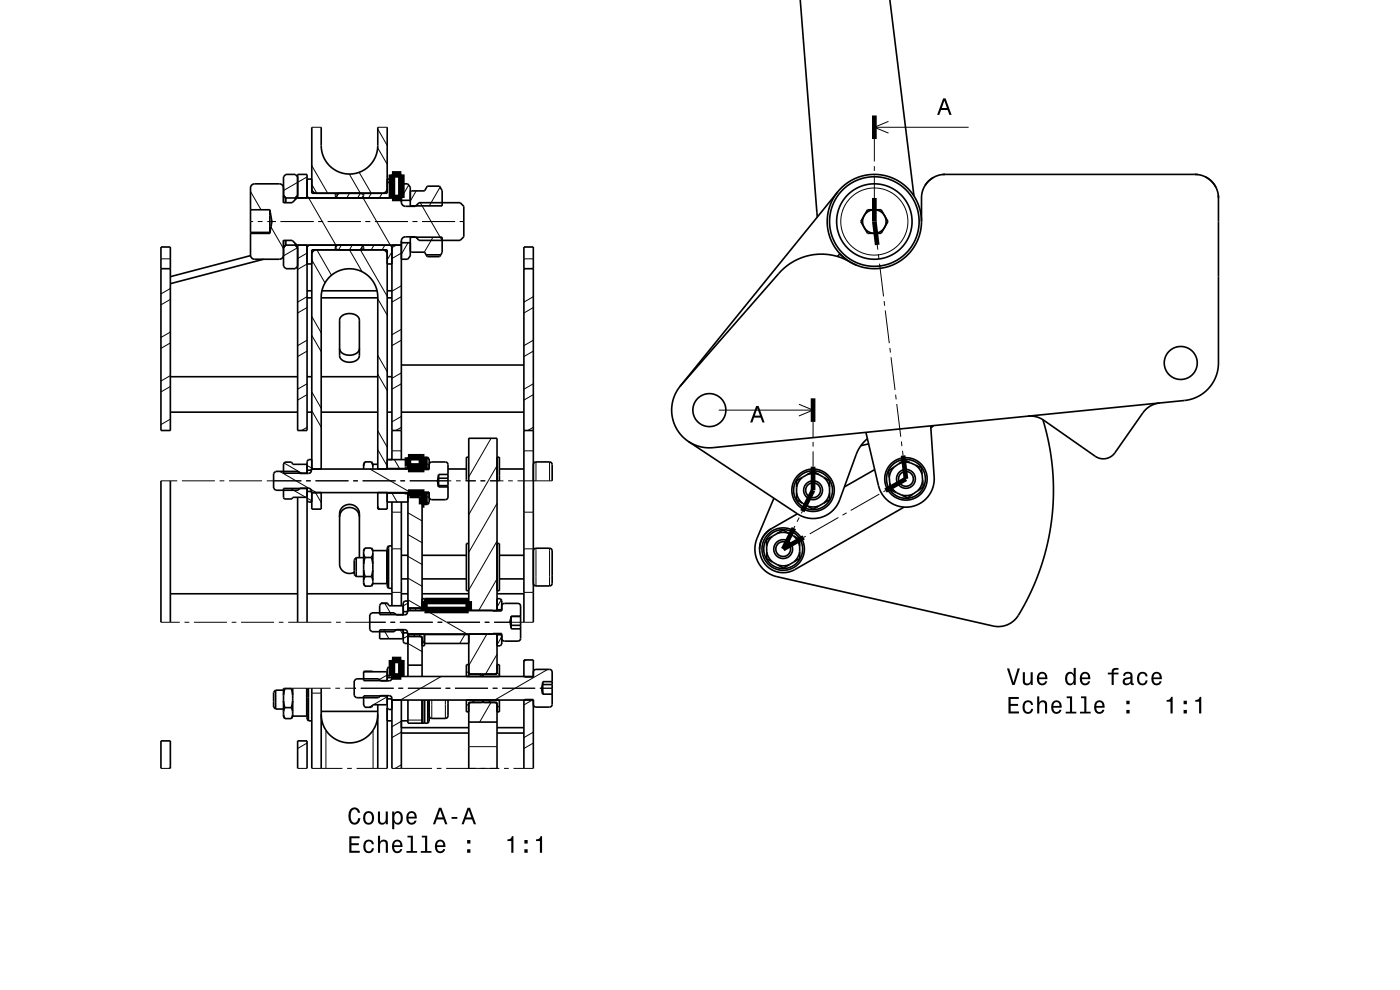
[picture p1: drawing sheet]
<svg xmlns="http://www.w3.org/2000/svg" width="297mm" height="210mm" viewBox="0 0 297 210" stroke-linecap="round" stroke-linejoin="round" font-family="sans-serif">
<g fill="none" stroke="#000" stroke-width=".21">
<path d="M65.1 37.5l-5 2.9M66.1 35.1l3.4 5.9M66.1 39.1l1.1 1.9M66.1 27h2M74.1 36.9l2.4 4.1-.6 1M76.2 36.6l2.6 4.4-.6 1M80.1 31.4l2 3.5M80.1 27.4l2 3.5M80.1 27h2M82.8 38l-.7 1.1M86.7 39.3l-1.6 2.6M93.4 39.7l-2.3 4"/>
<path d="M185.5 27h20M185.5 29.5v4.7M185.5 35.2v1M185.5 37.2v4.8M188.5 25.8l-3 1.2 3 1.2M34.1 54.9h2M53.1 40.6l2.3 3.9M53.1 47h.6M54.7 47h1M56.7 47h1.8M57.5 48.1l2.6 4.6M59.5 47h7"/>
<path d="M63.1 52.5l-3 1.8M65.1 56l-2 1.2M65.1 53.7l-2 1.1M65.5 52l-.4 .6M65.5 42l5.8 10M66.1 55.1l2.9 4.9M67.2 53l3.1 5.4M67.5 47h1M69.5 47h7M71.3 41.8l.5-.8-.5 1M72.4 52l-.6 1M74.1 41l-.5 1"/>
<path d="M74.7 52l-.6 1 2.7 4.6M76.5 53l5.6 9.9M76.9 52.2l-.4 .8M77 52l-.5 1M77 42l5.8 10M77.5 47h1M79.3 52l-.5 1M79.5 47h7M81.1 41l-.6 1M81.6 52l-.5 1M83.1 53.4l-1 1.7M83.1 41.4l-.3 .6"/>
<path d="M84.1 52l-1 .5M85.1 53.7l-2 1.1M86.6 51.5l-1.5 2.4M87.2 50.3l-.2 .4M87.5 47h1M88.3 40.5l-1.3 2.2M89.2 43l4.6 8M89.5 47h7M91.9 50.3l-1.9 3.2M97.5 47h.9M111.1 54.9h2M111.4 57l-.3 .2"/>
<path d="M186.1 52l.1 .9M186.3 53.9l.2 1M186.6 55.9l.8 7M36.1 72.7l-2 1.2M36.1 63.5l-2 1.2M36.1 79.7l-2 1.1M36.1 70.4l-2 1.2M36.1 61.2l-2 1.2M65.1 74.5l-2 1.1M65.1 65.2l-2 1.2M65.1 72.2l-2 1.1M65.1 62.9l-2 1.2"/>
<path d="M66.1 67.1l2 3.5M66.1 71.1l2 3.5M80.1 75.4l2 3.4M80.1 63.4l2 3.5M80.1 79.4l2 3.4M85.1 72.2l-2 1.1M85.1 62.9l-2 1.2M85.1 79.1l-2 1.1M85.1 69.9l-2 1.1M85.1 60.6l-2 1.2M113.1 74.5l-2 1.1M113.1 65.2l-2 1.2"/>
<path d="M113.1 72.2l-2 1.1M113.1 62.9l-2 1.2M187.6 63.9l.1 1M187.8 65.9l.9 6.9M188.8 73.8l.1 1M189 75.8l.9 6.9M36.1 91.2l-.1 .1M36.1 82l-2 1.1M36.1 88.9l-2 1.2M59.3 100l6.2 3.6M60.3 98.2l3.7 2.2M65.1 98.7l1 .6"/>
<path d="M65.1 83.7l-2 1.2M65.1 90.6l-1.1 .7M65.1 81.4l-2 1.2M66.1 83.1l2 3.5M66.1 99.1l.2 .4M66.1 87.1l2 3.5M78.5 99.5l8.6 5M80.1 91.4l2 3.5M80.1 95.4l2 3.5M83.1 95.6h2M83.7 97.5l1.1 1.9M85.1 90.6l-1.1 .7"/>
<path d="M85.1 81.4l-2 1.2M85.1 88.3l-2 1.2M90 98.1l1 .6M90 99.2l.2 .1M90.1 97l.9 .5M99.6 93l-.2 .2M104.2 93l-4.8 8.2M105.4 98.8l-6 10.4M111.1 95.6h2M113.1 83.7l-2 1.2M113.1 90.6l-1.1 .7M113.1 81.4l-2 1.2"/>
<path d="M113.7 98v4M116.6 98v4M152.5 87h20M169.5 85.8l3 1.2-3 1.2M172.5 89.5v3.2M172.5 93.7v1M172.5 95.7v3.3M190 83.7l.1 1M190.2 85.7l.9 7M191.2 93.6l.1 1M191.5 95.6l.1 1M34.1 102h3.5"/>
<path d="M38.6 102h7M46.6 102h1M48.6 102h7M56.6 102h7.3M61.6 103.6l3.3 1.9M64.9 102h1M65.1 105.7l1 .5M65.9 103.8l1.2 .7M66.9 104.5l1.2 2.1M66.9 102h7M74.9 102h1M76.9 102h7"/>
<path d="M80.1 107.4l.4 .6M82 116.8v7M83.1 116.4h2M83.1 108.6h2M83.1 104.6l1.1 1.9M84.9 102h1M86.5 118l3 1.7M86.5 113.4l3 1.7M86.5 108.8l3 1.7M86.9 102h8.8M88 105l1.5 .9M90 105l1 .6"/>
<path d="M90 106.2l1 .5M96.7 102h1M98.7 102h2.2M101.9 102h1M103.9 102h2.9M105.4 114.8l-6 10.4M105.4 106.8l-6 10.4M107.8 102h1M109.8 102h7.3M111.1 116.4h2M111.1 108.6h2M113.7 116.3v8"/>
<path d="M116.6 116.3v8M168.6 111.6l-.2 .4M169.5 109.8l-.4 .9M170.2 108.5l-.2 .4M170.9 113.7l-.4 .3M177.9 109.8l-6.1 3.4M179.6 108.8l-.9 .5M186.5 104.8l-6 3.5M187.9 104.1l-.5 .2M34.1 132h4M39.1 132h1M41.1 132h7"/>
<path d="M49.1 132h1M51.1 132h7M59.1 132h1M61.1 132h9.2M71.3 132h1M73.3 132h8.5M81.4 133.6l1.1 1.9M81.6 128l1.4 2.4M82.8 132h1M83.1 125.7h2M84.8 132h7M84.9 133.6l.6 1.1"/>
<path d="M85.4 128.5l.1 .2M86.5 134.9l-1 .5M86.5 127.9l-1 .6M86.5 127.2l3 1.8M86.5 136.5l3 1.7M86.5 122.6l3 1.8M86.6 134.5l.2 .5M86.8 129l.3 .5M87.7 134.5l.3 .5M88 129l.3 .5M88.9 134.5l.3 .5M89.1 129l.3 .5"/>
<path d="M89.5 135.7l.5 .8M89.5 127.7l.5 .8M90 134.5h.1M90.4 129.5l8.7 5M92.8 132h1M94.8 132h7M98.6 134.6l-1.1 1.9M102.8 132h1M103.3 134.5l-3.9 6.7M104.8 132h8.3M105.4 122.8l-3.8 6.7M105.4 138.8l-2.4 4.2"/>
<path d="M105.5 134.6l-.1 .2M106.3 127.2l-.9 1.6M106.4 135.1l-1 1.7M106.4 129l-.1 .3M111.1 125.7h2M111.7 140l-.6 .3M60.1 146h10M65 146v5.9M65.1 157.6l-2 1.2M66.1 147h2M69.1 154.9v8.1M71.1 146h1"/>
<path d="M73.1 146h2.4M76.5 146h7M79.1 149.6l-.8 .4M79.1 154.9v8.1M82.1 147.8l-2.9 1.7M82.1 143.2l-2 1.2M82.1 142.9l.6 .8M82.9 148.2l.2 .4M84.5 146h1M85.1 155.3l-2 1.2M85.1 153l-2 1.2M86.5 146h7"/>
<path d="M86.5 152.7h3M91.6 148.5v3.9M93.6 143.5l-8.7 5M94.5 148.5v3.9M94.5 146h1M96.5 146h7M99.4 142.4l-.5 .3M99.4 158.4h6M99.5 149.3l-.6 .3M99.5 149l-.1 .2M100.9 148.5l-.8 .5M102.3 143.1l-.7 .4"/>
<path d="M102.4 143.4l.3 .1M103.3 148.5l.9 .5M104.2 149l-2.4 4.2M104.5 146h1M105.4 142.7l.5 .4M105.4 149.7l.5 .3M106.5 146h7M112.9 148.5l-1.8 1M113.1 157.6l-2 1.2M113.1 155.3l-2 1.2M114.5 146h2.6M116.2 142l-11.3 6.5"/>
<path d="M34.1 163h2M36.1 162.8l-.3 .2M63.1 163h2M66.1 163h6.5M73.6 163h1M75.6 163h6.5M83.1 163h8.6M85.1 162.2l-1.3 .8M92.7 163h1M94.7 163h11.2M106.9 163h1M108.9 163h4.2"/>
<circle cx="185.5" cy="47" r="7.1"/>
</g>
<g fill="none" stroke="#000" stroke-width="1.4" stroke-linecap="butt">
<path d="M83.1 37h2v5h-2zM89.2 99h-.1M89.5 98.7v.1M89.5 98.7l-.3 .3M89.5 98.6v.1M89.5 97v2h-3v-2h3.5v2.5h-3.5v-.4l.3-.1M89.5 98.5v.2M89.1 105h-2.3l-.3-.1v-.4h3.5v2.5h-.5v-1.6M89.1 105h.1M89.2 105l.1 .1M89.2 105h.1M89.3 105v.1"/>
<path d="M89.3 105.1l.1 .1M89.4 105.1v.1M89.4 105.2l.1 .2M89.5 105.2v.1M89.5 105.4v.1M83.1 140h2v3.5h-2zM90 127.5h9.4v1.9h-9.4z"/>
</g>
<g fill="none" stroke="#000" stroke-width=".35">
<path d="M169.8 0l3.6 46M188.8 0l5.1 41.6M60.1 39.9l-.3-.7-.5-.2h-5.3l-.6 .3-.3 .6v14.2l.2 .5 .3 .3 .4 .1h5.3l.6-.3 .2-.6M63.1 37.5l-.5-.5h-2l-.5 .5v5.5h1.9l1-1h22.1M65.1 38h1M66.1 40l.3 .7 .7 .3M66.1 27v14h16v-14M68.1 27v3.9a6 6 0 0 0 6 6 6 6 0 0 0 6-6v-3.9M82.1 40l-.3 .7-.7 .3M82.1 38h1M85.1 39h1.4l.5 .7v4.1M198 37.7l-1 .7-.7 .9"/>
<path d="M200.5 37a5 5 0 0 0-5 5v5M200.5 37h-.5M200.5 37h53M253.5 37a5 5 0 0 1 5 5M253.5 37h.6M255.7 37.5l1.4 1 .8 1.2M34.1 57h2M34.1 52.4h2v38.9h-2zM53.1 44.5h4.1M53.1 49.3h4.1M53.1 54.2l-17 4.5M55.9 55l-19.8 5.2"/>
<path d="M57.2 44.5l.5 2.5-.5 2.5M57.2 44.5v5h-4.1M60.1 54.4h.1M60.1 41.5l.5 .5M60.6 42h2M60.6 52h2M60.6 42v1M60.6 51v1M60.6 52l-.5 .5M62.6 42v.3M62.6 51.6v.4M62.6 52l.5 .5"/>
<path d="M63.1 42v-5h2v5M63.1 41.5l-.5 .5M65.1 41.5l.3 .4 .2 .1M65.1 52v39.3h-2v-39.3M65.1 56h1M65.6 52l-.4 .2-.1 .3M67.1 53l-.6 .3-.4 .7M71.4 52l-.3 .8 .6 .2M71.7 41l-.6 .2 .3 .8M76.5 41l.6 .2-.3 .8M76.8 52l.3 .8-.6 .2M81.1 53l.8 .3 .2 .7"/>
<path d="M82.1 56h1M82.6 52l.3 .1 .2 .4M83.1 42v-5h2v5.9l.2 .5 .3 .3 2.5 .1 .8-.8h8.7l.8 .8v6.4l-.8 .8h-8.7l-.8-.8-2.3 .1-.4 .2-.2 .5-.1 46.5M83.1 41.5v.3l-.5 .2M83.1 52v45.5M85.1 52h-22.1l-1-1h-1.9v5.5l.5 .5h2l.5-.5M85.1 42.5h1.9M85.1 51.5h1.9M87 40.7l.3-.2h2.8l.6-1h2.5l.6 .9v3.3h-6.8M87 53.2l.3 .3h2.8l.3 .6M87 50.2v4.1l-.5 .7h-1.4M87 50.3h6.8v3.2l-.3 .6"/>
<path d="M90.4 54.1l.3 .3h2.5l.3-.3M90.4 54.1h3.1M111.1 57h2M177.7 54.4l.4-.5 1.5 1.3M177.7 40.7l-33.4 41.3M184 44.5h2.9l1.5 2.5-1.5 2.5h-2.9l-1.4-2.5zM195.5 47a10 10 0 0 0-15.6-8.3 10 10 0 0 0 1.8 17.5M258.5 41.4v.6M258.5 42v35a8 8 0 0 1-7.2 8l-100 10a8 8 0 0 1-7.9-4.3 8 8 0 0 1 1.1-9l20.8-23.8a12.2 12.2 0 0 1 16-1.8 10 10 0 0 0 14.2-9.1M36.1 79.9h27M65.1 79.9h1M65.1 61.7h1"/>
<path d="M65.1 63.2h1M68.1 79.9h12M68.1 63.2h12M68.3 61.7h11.7M72 74a2.29 2.29 0 0 0 3.5 1 1.28 1.28 0 0 0 .7-1M72.5 67.1a2.48 2.48 0 0 1 3.7 .6v7.7a2.24 2.24 0 0 1-3.3 1.2 1.34 1.34 0 0 1-.9-1.2v-7.6zM82.1 79.9h1M82.1 61.7h1M82.1 63.2h1M85.1 77.4h26M36.1 87.4h27M65.1 98.6l-.1-.1h-2.9l-.3-.5h-1.4l-.3 .4v2h5"/>
<path d="M65.1 87.4h1M66.1 97.5h-.7l-.3 .4v2.5M68.1 99.5v-36.5a6 6 0 0 1 6-6 6 6 0 0 1 6 6v36.5M68.1 87.4h12M77.4 98l-.3 .4v1.1M77.4 98h1.4M77.4 98l-.3 .8M78.8 98l.3 .4v1.1M78.8 98l.3 .8M79.1 98.5h1M82.1 87.4h1M82.1 99.5v-46.5h-16v46.7h-1"/>
<path d="M82.1 97.5h4.4M82.1 99.4h4.4M82.4 97.5h.1M83.1 91.3h2M85.1 87.4h26M86.5 99.5v-2.5h4.3l.2 .4v2.2l-1.9-.1M86.5 99h3M86.8 99l-.3 .1M89.5 98.5v.3l-.5 .2M89.5 97v2.6M90 99.5h-24a.71 .71 0 0 1-.5 .9h-1.9l-.4-.4h-4.7l-.5 .4v3.2l.5 .4h4.7l.4-.4h1.9a.66 .66 0 0 1 .5 .9h24M90 97v2.6"/>
<path d="M90 99.3h1M91 98.6a.56 .56 0 0 1 .6-.6h2.9a.56 .56 0 0 1 .5 .6v6.8a.57 .57 0 0 1-.5 .6h-2.9a.56 .56 0 0 1-.6-.6M95 99.5h3.9M99.4 97h-.5v5M105.4 97h.5v5M105.9 99.5h5.2M111.1 91.3h2M113.1 98.5a.56 .56 0 0 1 .6-.5h2.9a.56 .56 0 0 1 .5 .5v3.5M146.1 93.7l23.1 15.3M184 93.1a8 8 0 0 0-2.4 3.4l-3.5 9.5a6 6 0 0 1-8.9 3M184.3 94.2l-1.7 .3M185.6 99.6l-6.5 3.7"/>
<path d="M188.5 99.9l3.3-2.3 3.7 1.7 .4 4-3.4 2.3-3.6-1.7zM189.7 99.1l-.7 1-.3 1.2M193.1 98.2l-1.2-.2-1.2 .4M194.2 98.7l.9 .9 .5 1.1M197.4 90.3l.8 10.9a6 6 0 0 1-5.1 6.3 6 6 0 0 1-6.8-4.5l-2.6-11.3M198 90.3l-.5 .5M221.2 89l1.4 5.4 .7 4.7 .2 5.3-.3 5-.8 4.9-1.4 5.3-1.7 4.7-2.1 4.3a7.2 7.2 0 0 1-3.6 4l-1.4 .3-1.5-.1-45.9-10.5a6 6 0 0 1-4.2-8.2l3.6-8.4M246 85.5a5 5 0 0 0-3.6 2.1l-5.9 8.4a3 3 0 0 1-4.2 .8l-11.1-7.8-1.6-.6-1.5-.1M34.1 102v30M36.1 102v30M63.1 105.5v26.5M65.1 103.6h-5v1.9l.2 .3h1.6l.2-.3h2.9l.1-.1"/>
<path d="M65.1 103.6v28.4M65.1 104.2h1v3.8h2v-3.5M65.1 106.1l.3 .4h.7M72 109.6a2.1 2.1 0 0 1 2.1-2 2.1 2.1 0 0 1 2.1 2M75.6 118.3v4M75.6 118.3l-.5 .4v3.2l.5 .4M75.6 118.3h1.5M76.2 118.3v-9.3a2.1 2.1 0 0 0-2.1-2 2.1 2.1 0 0 0-2.1 2v10.7a2.1 2.1 0 0 0 3.1 1.7M77.1 117.5l.3 .8M77.4 116.3l-.3 .7M77.4 116.3l-.3 .4v7.1l.3 .5M77.4 118.3l-.3 1.4"/>
<path d="M77.4 118.3h1.4M77.4 116.3h1.4M77.4 116.3h.1M78.8 118.3l.3 1.4M78.8 116.3h.1M78.8 116.3l.3 .7M78.8 116.3l.3 .4v7.1l-.3 .5M79.1 117.5l-.3 .8M79.1 116.8h2.9l.1 .1M80.1 104.5v3.5h2v-3.5M82.1 106.5h4.4M82.1 104.6h4.4"/>
<path d="M82.4 115.8l-.3 .4v8.2l.3 .4M82.4 115.8v9M82.4 115.8h.7M83.1 106.5v22M85.1 106.5v22M85.1 117.8h1.4M86.5 104.5v25.2h-1M86.5 105h3v24h-3M86.5 104.9l.3 .1M89 105l.3 .1 .2 .4M89.1 104.5l1.9-.1v2.2l-.2 .4h-1.3M89.5 117.8h9.4"/>
<path d="M90 104.4v2.6M90 104.6h1M93 100.7l-.2 1.3 .2 1.2M93 101.4h2M93 103h2M95 100.6h-2v2.7h2M99.4 115.3h-.5v10h.5M105.4 115.3h.5v10h-.5M105.9 117.8h5.2M113.1 116.9a.56 .56 0 0 1 .6-.6h2.9a.56 .56 0 0 1 .5 .6v6.8a.55 .55 0 0 1-.5 .6h-2.9a.56 .56 0 0 1-.6-.6M162.7 117.1l.4 1.2 .8 .9M163.7 112.1a5 5 0 0 0-2.6 4.4"/>
<path d="M163.8 113.8l-.7 .9-.5 1.2M164.9 113.2l-2.3 1.3v1.4M167.3 113.1l-1.2-.2-1.2 .3M167.3 113.1l1.1 .6M167.3 113.1l-1.2-.7-1.2 .8M167.4 119.8l-1.2 .2-1.2-.2M168.4 113.7l.8 1 .4 1.1M168.4 113.7l1.2 .7v1.4M169 104.6l.4 1.2 .8 .9M169.2 109l-5.5 3.1M169.6 115.8l.1 2.6-3.5 2.1-3.5-2-.1-2.6M169.7 117l-.5 1.2-.8 1"/>
<path d="M170.2 101.3l-.8 .9-.4 1.2M170.2 101.3l-1.2 .7v4l3.5 2 2.3-1.3M171.3 100.7l1.2-.3 1.2 .3M171.3 107.3l1.2 .2 1.2-.2M171.3 100.7l-1.1 .6M171.3 100.7l1.2-.7 3.5 2v4l-1.2 .7M174.8 101.3l.8 .9 .4 1.2M176 104.6l-.4 1.2-.8 .9M188.8 102.5l.5 1.1 .9 .9M191.8 107.6l-23.2 13.2a5 5 0 0 1-6.8-1.8 5 5 0 0 1 1.9-6.9M193.7 104.8l-1.2 .3-1.2-.1M195.7 101.9l-.3 1.2-.7 1"/>
<path d="M36.1 126h27M65.1 126h18M75.6 122.3h1.5M77.1 120.9l.3 1.4M77.1 123.6l.3 .7M77.4 122.3l-.3 .7M77.4 124.3h1.4M77.4 122.3h1.4M78.8 122.3l.3 .7M79.1 120.9l-.3 1.4M79.1 123.6l-.3 .7M80.8 128h1.4"/>
<path d="M80.8 128l-.3 .4v2h5M80.8 128h.1M82.1 123.7l-.1 .1h-2.9M82.2 128h.1M82.2 128l.3 .5h2.9l.1 .1M82.4 124.8h.7M82.5 135.5h.1M85.1 126h1.4M85.1 122.8h1.4M85.5 133.6h-5v1.9h4.9l.1-.1M85.5 134.2h1v9.3M85.5 133.6v2.5l.3 .4h.7"/>
<path d="M86.5 135h3v8.5M86.5 127.5h-.7l-.3 .4v2.5M86.5 134.9l.3 .1M86.8 129l-.3 .1M89 135l.3 .1 .2 .4M89.5 128.5v.3l-.5 .2M89.5 126h9.9M89.5 122.8h9.4M89.5 127h.5v2.5M90 134.5v2.5h-.5M90 127.5h9.4M90 129.4h9.4"/>
<path d="M90 136.5h9.4M90 134.6h9.4M99.4 129.5v-36.5h6v36.6M99.4 134.5v9M104.5 134.5l1.9-.1v2.2l-.2 .4h-.8M105.4 129.5h-19a.71 .71 0 0 1-.5 .9h-1.9l-.4-.4h-4.7l-.5 .4v3.2l.5 .4h4.7l.4-.4h1.9a.67 .67 0 0 1 .5 .9h19M105.4 126h5.7M105.4 134.4v8.6h-6M105.4 127h.8l.2 .4v2.2l-1.9-.1M105.4 129.3h1M105.4 134.6h1M105.9 122.8h5.2"/>
<path d="M106.4 128.6a.56 .56 0 0 1 .6-.6h2.9a.55 .55 0 0 1 .5 .6v6.8a.56 .56 0 0 1-.5 .6h-2.9a.57 .57 0 0 1-.6-.6M108.4 130.7h2M108.4 130.7l-.2 1.3 .2 1.2M108.4 130.7v2.7h2M108.4 132.6h2M111.1 132v-79.6h2v79.6M58.5 146.4l-.5 .4v3.2l.5 .4M58.5 146.4v4M58.5 146.4h1.6M58.5 150.4h1.6M60.1 151.6l.3 .8M60.1 148.7l.3 1.4"/>
<path d="M60.1 146v6l.3 .4M60.4 146v.1M60.4 152.4h1.4M60.4 150.1h1.4M60.4 146.1h1.4M60.4 150.1l-.3 .8M60.4 146.1l-.3 1.4M61.8 150.1l.3 .8M61.8 146.1l.3 1.4M61.9 146l-.1 .1M62.1 151.6l-.3 .8M62.1 148.7l-.3 1.4"/>
<path d="M62.1 146v6l-.3 .4M65.1 151.8l-.1 .1h-2.9M65.1 146v6.5l.3 .4M65.4 152.9h.7M65.4 146v6.9M66.1 146v17M68.1 151.5a6 6 0 0 0 6 6.1 6 6 0 0 0 6-6.1M68.1 146v17M68.1 150.9h12M77.1 142.5h4.9l.1 .1M79.1 142.5h-2v1.9h5M80.1 149.5v13.5"/>
<path d="M82.1 147.6h-5v1.9l.3 .5h1.4l.3-.5h2.9l.1-.1M82.1 147.6v15.4M82.1 152.9h1M82.1 143.7h1M82.1 150.1l.3 .4h.7M82.1 148.2h1M83.1 143.5h30M83.1 148.5h30M83.1 141.5h-.7l-.3 .4v2.5M85.1 143.5v-3.5h-2v3.8a.58 .58 0 0 1-.5 .6h-1.9l-.4-.4h-4.7l-.5 .4v3.2l.5 .4h4.7l.4-.4h1.9a.58 .58 0 0 1 .5 .5v14.9M85.1 148.5v14.5M85.1 154.4h14.3"/>
<path d="M85.1 155.5h14.3M85.1 152.9h1.4M86.5 148.5v4.9h4.3M86.5 141.1h3M89.5 148.5v4.9M90 148.5v4.9M90.8 148.5v4.9M91 148.5v4.5l-.2 .4M95 148.5v3.3a.56 .56 0 0 1-.5 .6h-2.9a.55 .55 0 0 1-.6-.6M98.9 148.5v2.5h.5M99.4 142.5l.3 .4 .2 .1M99.4 153.2h6"/>
<path d="M99.4 141h-.5v2.5M99.9 149l-.4 .2-.1 .3M102.1 143l.3 .1M102.4 143.1v.4M102.4 148.5v.4M102.4 148.9l-.3 .1M102.4 148.9l.3 .1M102.7 143l-.3 .1M104.9 149l.3 .1 .2 .4M105.4 142.5v.3l-.5 .2M105.4 154.4h5.7M105.4 155.5h5.7"/>
<path d="M105.4 141h.5v2.5M105.9 148.5v2.5h-.5M111.1 143.5v-3.5h2v3.6l-1.9-.1M111.1 148.5v14.5M111.2 148.5l1.9-.1v14.6M113.1 142.6a.56 .56 0 0 1 .6-.6h2.9a.56 .56 0 0 1 .5 .6v6.8a.55 .55 0 0 1-.5 .6h-2.9a.56 .56 0 0 1-.6-.6M115.1 144.7l-.2 1.3 .2 1.2M115.1 145.2h2M115.1 147.2h2M117.1 144.6h-2v2.6M34.1 163v-5.8h2v5.8M63.1 163v-5.8h2v5.8"/>
<path d="M99.4 163v-14h6v14"/>
<circle cx="185.5" cy="47" r="2.5"/>
<circle cx="185.5" cy="47" r="9.5"/>
<circle cx="185.5" cy="47" r="8"/>
<circle cx="250.5" cy="77" r="3.5"/>
<circle cx="150.5" cy="87" r="3.5"/>
<circle cx="166.1" cy="116.5" r="2"/>
<circle cx="166.1" cy="116.5" r="4.1"/>
<circle cx="166.1" cy="116.5" r="1.57"/>
<circle cx="166.1" cy="116.5" r="4.5"/>
<circle cx="172.5" cy="104" r="4.5"/>
<circle cx="172.5" cy="104" r="2"/>
<circle cx="172.5" cy="104" r="4.1"/>
<circle cx="172.5" cy="104" r="1.57"/>
<circle cx="192.2" cy="101.6" r="4.1"/>
<circle cx="192.2" cy="101.6" r="4.5"/>
<circle cx="192.2" cy="101.6" r="1.57"/>
<circle cx="192.2" cy="101.6" r="2"/>
</g>
<path d="M185.5 24.5v5M185.5 42v5l.6 5M172.5 99v5l-2.3 4.5M172.5 84.5v5M191.6 96.6l.6 5-4.3 2.5M168.4 112l-2.3 4.5 4.4-2.5" fill="none" stroke="#000" stroke-width="1" stroke-linecap="butt"/>
<g fill="#000">
<path d="M200.1 20.9l-1.3 3.5h.5l.3-1.1h1.4l.4 1.1h.5l-1.3-3.5zM200.3 21.4l.6 1.5h-1.1z" fill-rule="evenodd"/>
<path d="M160.4 86.1l-1.3 3.5h.5l.4-1h1.4l.3 1h.5l-1.3-3.5zM160.7 86.6l.5 1.6h-1.1z" fill-rule="evenodd"/>
<path d="M213.9 147.8v3.5h2.3v-.4h-1.8v-1.2h1.6v-.4h-1.6v-1h1.7v-.5zM217.2 148.9a1.53 1.53 0 0 0 .9 2.5 1.07 1.07 0 0 0 1.1-1h-.5a.67 .67 0 0 1-.6 .6 .67 .67 0 0 1-.7-.6 1.11 1.11 0 0 1 .7-1.5 .59 .59 0 0 1 .6 .6h.5a1.09 1.09 0 0 0-.8-.9 1.09 1.09 0 0 0-1.2 .3zM220 147.7v3.6h.5v-1.5a.63 .63 0 0 1 .5-.9 .63 .63 0 0 1 .7 .8v1.6h.4v-1.7a.88 .88 0 0 0-.6-1 .88 .88 0 0 0-1 .4v-1.3zM223.3 148.9a1.54 1.54 0 0 0 .8 2.5 1.06 1.06 0 0 0 1.1-.8h-.5l-.2 .3-.3 .1a.76 .76 0 0 1-.7-.9h1.7a1.16 1.16 0 0 0-.5-1.4 1.16 1.16 0 0 0-1.4 .2zM223.6 149.1a.66 .66 0 0 1 .8-.1 .66 .66 0 0 1 .4 .7h-1.3zM226.3 147.7v.4h.7v2.9h-.9v.3h2.2v-.3h-.9v-3.3zM229.3 147.7v.4h.7v2.9h-.9v.3h2.3v-.3h-.9v-3.3zM232.4 148.9a1.54 1.54 0 0 0 .8 2.5 1.06 1.06 0 0 0 1.1-.8h-.4l-.3 .3-.3 .1a.76 .76 0 0 1-.7-.9h1.7a1.16 1.16 0 0 0-.4-1.4 1.16 1.16 0 0 0-1.5 .2zM232.8 149.1a.66 .66 0 0 1 .8-.1 .66 .66 0 0 1 .3 .7h-1.3zM238.9 150.6v.7h.7v-.7zM238.9 148.6v.8h.7v-.8z" fill-rule="evenodd"/>
<path d="M213.6 141.8l1.2 3.5h.5l1.1-3.5h-.5l-.9 3-.9-3zM217 142.6v1.8a.89 .89 0 0 0 .6 1 .89 .89 0 0 0 1.1-.5v.4h.4v-2.7h-.5v1.6a.65 .65 0 0 1-.3 .7 .65 .65 0 0 1-.9-.3v-2zM220.3 142.9a1.54 1.54 0 0 0 .8 2.5 1.07 1.07 0 0 0 1.1-.9h-.5l-.2 .4-.4 .1a.76 .76 0 0 1-.7-.9h1.8a1.17 1.17 0 0 0-.5-1.4 1.17 1.17 0 0 0-1.4 .2zM220.6 143.1a.66 .66 0 0 1 .8-.1 .66 .66 0 0 1 .3 .7h-1.3zM226.2 142.9a1.58 1.58 0 0 0 .8 2.5l.4-.1 .4-.4v.4h.4v-3.6h-.4v1.3a.9 .9 0 0 0-1.6-.1zM226.6 143.2a.62 .62 0 0 1 .7-.3 .62 .62 0 0 1 .4 .6 1.12 1.12 0 0 1-.6 1.5 1.19 1.19 0 0 1-.5-1.8zM229.4 142.9a1.54 1.54 0 0 0 .8 2.5 1.07 1.07 0 0 0 1.1-.9h-.5l-.2 .4-.4 .1a.76 .76 0 0 1-.7-.9h1.8a1.17 1.17 0 0 0-.5-1.4 1.17 1.17 0 0 0-1.4 .2zM229.7 143.1a.66 .66 0 0 1 .8-.1 .66 .66 0 0 1 .3 .7h-1.3zM235 142.7v.4h.8v2.2h.5v-2.2h1v-.4h-1v-.4l.3-.2h.7v-.4a1.04 1.04 0 0 0-1.5 .7v.3zM238.5 142.7l-.2 .7h.4a.55 .55 0 0 1 .6-.6 .55 .55 0 0 1 .4 .8l-.2 .1a1 1 0 0 0-1 .2 1 1 0 0 0-.3 1 .93 .93 0 0 0 1.7 0l.1 .4h.5v-.3l-.2-.1v-1.6a1.02 1.02 0 0 0-1.8-.6zM238.7 144.2l1.1-.3a.77 .77 0 0 1-.2 .9 .77 .77 0 0 1-.9 .1zM241.5 142.9a1.53 1.53 0 0 0 .8 2.5 1.06 1.06 0 0 0 1.2-1.1h-.5a.67 .67 0 0 1-.6 .7 .67 .67 0 0 1-.7-.6 1.11 1.11 0 0 1 .7-1.5 .59 .59 0 0 1 .6 .6h.4a1.09 1.09 0 0 0-.7-1 1.09 1.09 0 0 0-1.2 .4zM244.6 142.9a1.54 1.54 0 0 0 .7 2.5 1.07 1.07 0 0 0 1.1-.9h-.4l-.2 .4-.4 .1a.76 .76 0 0 1-.7-.9h1.8a1.17 1.17 0 0 0-.5-1.4 1.17 1.17 0 0 0-1.4 .2zM244.9 143.1a.66 .66 0 0 1 .8-.1 .66 .66 0 0 1 .3 .7h-1.3z" fill-rule="evenodd"/>
<path d="M247.5 148.5v.4h.8v2.4h.5v-3.5h-.4a.77 .77 0 0 1-.9 .7zM251.1 150.6v.7h.7v-.7zM251.1 148.6v.8h.7v-.8zM253.6 148.5v.4h.8v2.4h.4v-3.5h-.3a.77 .77 0 0 1-.9 .7z" fill-rule="evenodd"/>
<path d="M74.3 171.7a2.51 2.51 0 0 0 .4 3.1 1.27 1.27 0 0 0 1.8-1.3h-.5a.82 .82 0 0 1-1.1 .9 2.08 2.08 0 0 1 0-2.6 .71 .71 0 0 1 1 .6h.5a1.19 1.19 0 0 0-.8-1.1 1.19 1.19 0 0 0-1.3 .4zM77.3 172.4a1.53 1.53 0 0 0 .9 2.5 1.48 1.48 0 0 0 1.2-1.4 1.48 1.48 0 0 0-1.2-1.5l-.5 .1zM77.7 172.7a.67 .67 0 0 1 .7-.2 .67 .67 0 0 1 .5 .5 1.11 1.11 0 0 1-.7 1.6 1.17 1.17 0 0 1-.5-1.9zM80.2 172.1v1.8a.89 .89 0 0 0 .6 1 .89 .89 0 0 0 1.1-.5v.5h.4v-2.8h-.5v1.6a.64 .64 0 0 1-.4 .8 .64 .64 0 0 1-.8-.3v-2.1zM83.2 172.1v3.8h.4v-1.5a.93 .93 0 0 0 1 .5 .93 .93 0 0 0 .8-.8 1.5 1.5 0 0 0-1-2.1l-.4 .2-.4 .4v-.5zM83.8 172.7a.63 .63 0 0 1 .7-.2 .63 .63 0 0 1 .5 .5 1.13 1.13 0 0 1-.7 1.5 1.18 1.18 0 0 1-.5-1.8zM86.5 172.4a1.54 1.54 0 0 0 .8 2.5 1.06 1.06 0 0 0 1.1-.8h-.5l-.2 .3-.4 .1a.76 .76 0 0 1-.7-.9h1.8a1.17 1.17 0 0 0-.5-1.3 1.17 1.17 0 0 0-1.4 .1zM86.8 172.6a.66 .66 0 0 1 .8-.1 .66 .66 0 0 1 .4 .8h-1.4zM93.1 171.3l-1.3 3.6h.5l.4-1.1h1.4l.3 1.1h.5l-1.3-3.6zM93.4 171.8l.5 1.6h-1.1zM95.8 173.3v.4h1.2v-.4zM99.2 171.3l-1.3 3.6h.5l.3-1.1h1.4l.4 1.1h.5l-1.3-3.6zM99.4 171.8l.6 1.6h-1.1z" fill-rule="evenodd"/>
<path d="M74.1 177.4v3.5h2.2v-.4h-1.7v-1.2h1.5v-.4h-1.5v-1.1h1.7v-.4zM77.4 178.5a1.53 1.53 0 0 0 .8 2.5 1.05 1.05 0 0 0 1.1-1.1h-.4a.67 .67 0 0 1-.6 .7 .67 .67 0 0 1-.7-.6 1.12 1.12 0 0 1 .6-1.5 .6 .6 0 0 1 .7 .6h.4a1.09 1.09 0 0 0-.7-1 1.09 1.09 0 0 0-1.2 .4zM80.2 177.3v3.6h.4v-1.6a.63 .63 0 0 1 .4-.7 .63 .63 0 0 1 .8 .3v2h.5v-1.8a.88 .88 0 0 0-.6-1 .88 .88 0 0 0-1.1 .5v-1.3zM83.5 178.5a1.54 1.54 0 0 0 .8 2.5 1.05 1.05 0 0 0 1-.9h-.4l-.2 .4-.4 .1a.75 .75 0 0 1-.7-.9h1.8a1.16 1.16 0 0 0-.5-1.4 1.16 1.16 0 0 0-1.4 .2zM83.8 178.7a.66 .66 0 0 1 .8-.1 .66 .66 0 0 1 .3 .7h-1.3zM86.4 177.3v.3h.7v2.9h-.9v.4h2.3v-.4h-.9v-3.2zM89.5 177.3v.3h.7v2.9h-.9v.4h2.2v-.4h-.9v-3.2zM92.6 178.5a1.54 1.54 0 0 0 .8 2.5 1.06 1.06 0 0 0 1-.9h-.4l-.2 .4-.4 .1a.75 .75 0 0 1-.7-.9h1.8a1.17 1.17 0 0 0-.5-1.4 1.17 1.17 0 0 0-1.4 .2zM92.9 178.7a.66 .66 0 0 1 .8-.1 .66 .66 0 0 1 .3 .7h-1.3zM99.1 180.1v.8h.7v-.8zM99.1 178.2v.7h.7v-.7z" fill-rule="evenodd"/>
<path d="M107.6 178v.4h.9v2.5h.4v-3.5h-.3a.77 .77 0 0 1-1 .6zM111.2 180.1v.8h.7v-.8zM111.2 178.2v.7h.7v-.7zM113.7 178v.4h.8v2.5h.5v-3.5h-.3a.77 .77 0 0 1-1 .6z" fill-rule="evenodd"/>
</g>
</svg>
